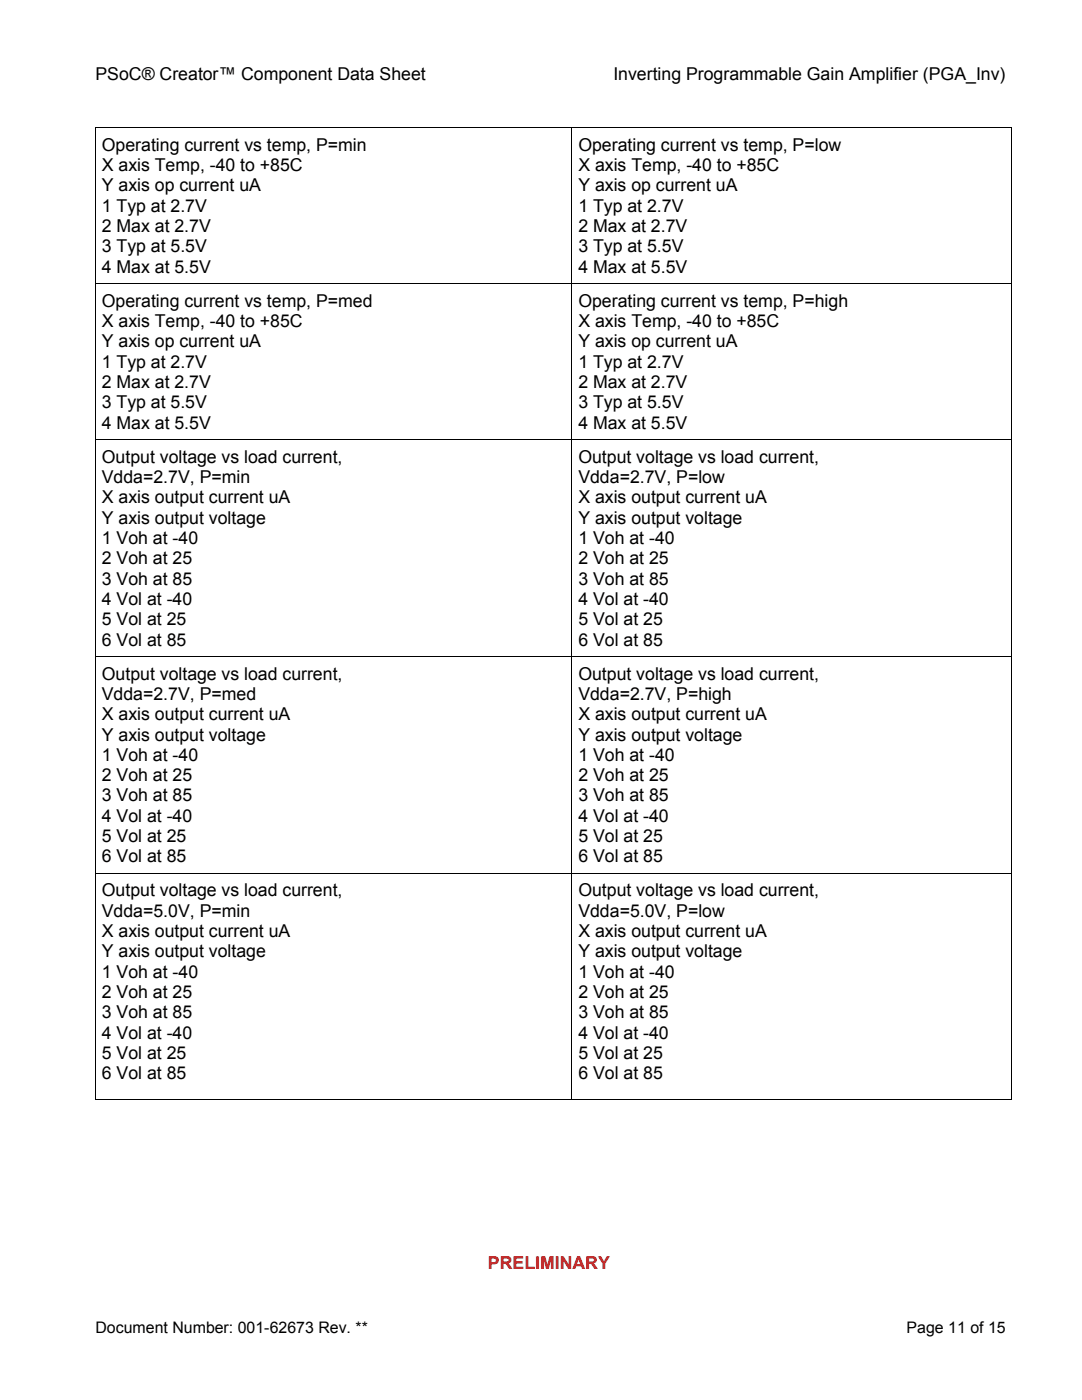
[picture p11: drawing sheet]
<svg xmlns="http://www.w3.org/2000/svg" width="216mm" height="279mm" viewBox="0 0 216 279" stroke-linecap="round" stroke-linejoin="round" font-family="sans-serif">
<defs><g id="words">
<g font-size="3.5">
<text x="19" y="16">PSoC® Creator™ Component Data Sheet</text>
<text x="122.4" y="16">Inverting Programmable Gain Amplifier (PGA_Inv)</text>
<text x="20.3" y="30.1">Operating current vs temp, P=min</text>
<text x="20.3" y="34.2">X axis Temp, -40 to +85C</text>
<text x="115.4" y="30.1">Operating current vs temp, P=low</text>
<text x="115.4" y="34.2">X axis Temp, -40 to +85C</text>
<text x="20.3" y="38.2">Y axis op current uA</text>
<text x="115.4" y="38.2">Y axis op current uA</text>
<text x="20.3" y="42.3">1 Typ at 2.7V</text>
<text x="20.3" y="46.3">2 Max at 2.7V</text>
<text x="115.4" y="42.3">1 Typ at 2.7V</text>
<text x="115.4" y="46.3">2 Max at 2.7V</text>
<text x="20.3" y="50.4">3 Typ at 5.5V</text>
<text x="115.4" y="50.4">3 Typ at 5.5V</text>
<text x="20.3" y="54.4">4 Max at 5.5V</text>
<text x="115.4" y="54.4">4 Max at 5.5V</text>
<text x="20.3" y="61.2">Operating current vs temp, P=med</text>
<text x="20.3" y="65.3">X axis Temp, -40 to +85C</text>
<text x="115.4" y="61.2">Operating current vs temp, P=high</text>
<text x="115.4" y="65.3">X axis Temp, -40 to +85C</text>
<text x="20.3" y="69.3">Y axis op current uA</text>
<text x="115.4" y="69.3">Y axis op current uA</text>
<text x="20.3" y="73.4">1 Typ at 2.7V</text>
<text x="20.3" y="77.4">2 Max at 2.7V</text>
<text x="115.4" y="73.4">1 Typ at 2.7V</text>
<text x="115.4" y="77.4">2 Max at 2.7V</text>
<text x="20.3" y="81.5">3 Typ at 5.5V</text>
<text x="115.4" y="81.5">3 Typ at 5.5V</text>
<text x="20.3" y="85.6">4 Max at 5.5V</text>
<text x="115.4" y="85.6">4 Max at 5.5V</text>
<text x="20.3" y="92.3">Output voltage vs load current,</text>
<text x="115.4" y="92.3">Output voltage vs load current,</text>
<text x="20.3" y="96.4">Vdda=2.7V, P=min</text>
<text x="20.3" y="100.4">X axis output current uA</text>
<text x="115.4" y="96.4">Vdda=2.7V, P=low</text>
<text x="115.4" y="100.4">X axis output current uA</text>
<text x="20.3" y="104.5">Y axis output voltage</text>
<text x="115.4" y="104.5">Y axis output voltage</text>
<text x="20.3" y="108.5">1 Voh at -40</text>
<text x="20.3" y="112.6">2 Voh at 25</text>
<text x="115.4" y="108.5">1 Voh at -40</text>
<text x="115.4" y="112.6">2 Voh at 25</text>
<text x="20.3" y="116.7">3 Voh at 85</text>
<text x="115.4" y="116.7">3 Voh at 85</text>
<text x="20.3" y="120.7">4 Vol at -40</text>
<text x="20.3" y="124.8">5 Vol at 25</text>
<text x="115.4" y="120.7">4 Vol at -40</text>
<text x="115.4" y="124.8">5 Vol at 25</text>
<text x="20.3" y="128.8">6 Vol at 85</text>
<text x="115.4" y="128.8">6 Vol at 85</text>
<text x="20.3" y="135.6">Output voltage vs load current,</text>
<text x="115.4" y="135.6">Output voltage vs load current,</text>
<text x="20.3" y="139.7">Vdda=2.7V, P=med</text>
<text x="20.3" y="143.7">X axis output current uA</text>
<text x="115.4" y="139.7">Vdda=2.7V, P=high</text>
<text x="115.4" y="143.7">X axis output current uA</text>
<text x="20.3" y="147.8">Y axis output voltage</text>
<text x="115.4" y="147.8">Y axis output voltage</text>
<text x="20.3" y="151.8">1 Voh at -40</text>
<text x="20.3" y="155.9">2 Voh at 25</text>
<text x="115.4" y="151.8">1 Voh at -40</text>
<text x="115.4" y="155.9">2 Voh at 25</text>
<text x="20.3" y="160">3 Voh at 85</text>
<text x="115.4" y="160">3 Voh at 85</text>
<text x="20.3" y="164">4 Vol at -40</text>
<text x="115.4" y="164">4 Vol at -40</text>
<text x="20.3" y="168.1">5 Vol at 25</text>
<text x="20.3" y="172.1">6 Vol at 85</text>
<text x="115.4" y="168.1">5 Vol at 25</text>
<text x="115.4" y="172.1">6 Vol at 85</text>
<text x="20.3" y="178.9">Output voltage vs load current,</text>
<text x="115.4" y="178.9">Output voltage vs load current,</text>
<text x="20.3" y="182.9">Vdda=5.0V, P=min</text>
<text x="115.4" y="182.9">Vdda=5.0V, P=low</text>
<text x="20.3" y="187">X axis output current uA</text>
<text x="20.3" y="191.1">Y axis output voltage</text>
<text x="115.4" y="187">X axis output current uA</text>
<text x="115.4" y="191.1">Y axis output voltage</text>
<text x="20.3" y="195.1">1 Voh at -40</text>
<text x="115.4" y="195.1">1 Voh at -40</text>
<text x="20.3" y="199.2">2 Voh at 25</text>
<text x="20.3" y="203.2">3 Voh at 85</text>
<text x="115.4" y="199.2">2 Voh at 25</text>
<text x="115.4" y="203.2">3 Voh at 85</text>
<text x="20.3" y="207.3">4 Vol at -40</text>
<text x="115.4" y="207.3">4 Vol at -40</text>
<text x="20.3" y="211.3">5 Vol at 25</text>
<text x="20.3" y="215.4">6 Vol at 85</text>
<text x="115.4" y="211.3">5 Vol at 25</text>
<text x="115.4" y="215.4">6 Vol at 85</text>
</g>
<text font-size="3.5" fill="#f00" x="97.4" y="253.3">PRELIMINARY</text>
<g font-size="3.2">
<text x="19" y="266">Document Number: 001-62673 Rev. **</text>
<text x="180.9" y="266">Page 11 of 15</text>
</g>
</g></defs>
<g fill="#000">
<path d="M19 25.4h.1v1.4h-.1zM114 25.4h.2v1.4h-.2zM201.8 25.4h.2v1.4h-.2zM201.8 25.4h.2v.2h-.2zM19 56.5h.1v1.5h-.1zM114 56.5h.2v1.5h-.2zM201.8 56.5h.2v1.5h-.2zM19 87.6h.1v1.5h-.1zM114 87.6h.2v1.5h-.2zM201.8 87.6h.2v1.5h-.2zM19 130.9h.1v1.5h-.1zM114 130.9h.2v1.5h-.2z"/>
<path d="M201.8 130.9h.2v1.5h-.2zM19 174.2h.1v1.4h-.1zM114 174.2h.2v1.4h-.2zM201.8 174.2h.2v1.4h-.2zM201.8 219.3h.2v.2h-.2z"/>
</g>
<g fill="none" stroke="#000" stroke-width=".2">
<path d="M19 25.5h95M19 26.8v29.7M114.1 26.8v29.7M114.2 25.5h87.6M201.9 26.8v29.7M19 58v29.6M19.1 56.6h94.9M114.1 58v29.6M114.2 56.6h87.6M201.9 58v29.6M19 89.1v41.8M19.1 87.7h94.9"/>
<path d="M114.1 89.1v41.8M114.2 87.7h87.6M201.9 89.1v41.8M19 132.4v41.8M19.1 131h94.9M114.1 132.4v41.8M114.2 131h87.6M201.9 132.4v41.8M19 175.6v43.9M19.1 174.3h94.9M114.1 175.6v43.9M114.2 174.3h87.6"/>
<path d="M201.9 175.6v43.9M19 219.4h95M114.2 219.4h87.6"/>
</g>
<use href="#words"/>
</svg>
